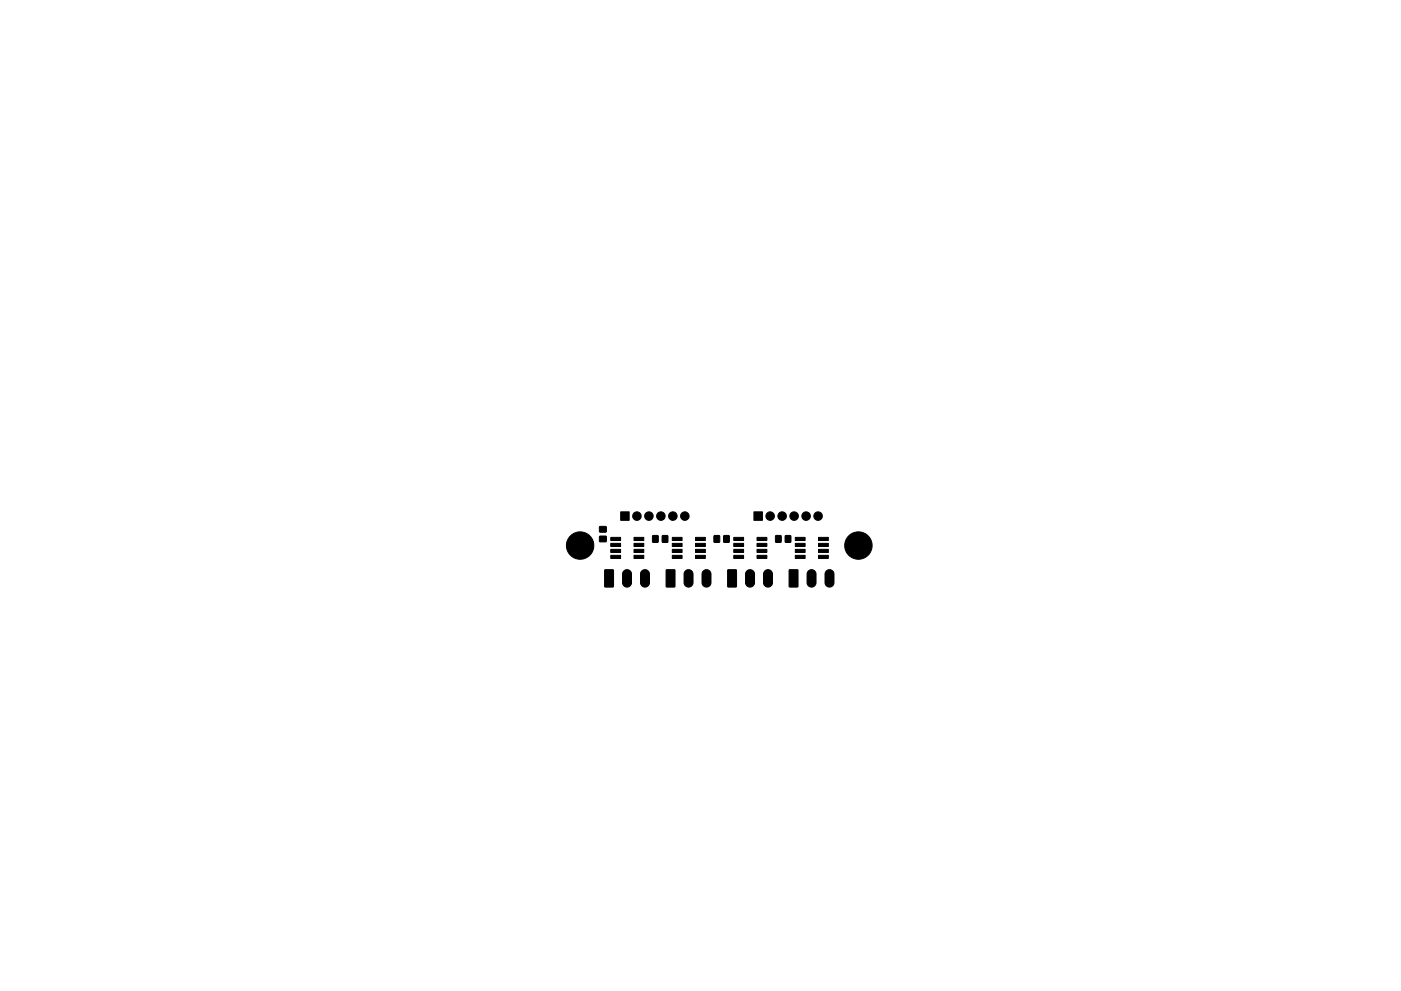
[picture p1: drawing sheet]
<svg xmlns="http://www.w3.org/2000/svg" width="297mm" height="210mm" viewBox="0 0 297 210" stroke-linecap="round" stroke-linejoin="round" font-family="sans-serif">
<g fill="#000" stroke="#000" stroke-width=".21">
<path d="M127.1 113.8h1.4v1.1h-1.3zM127.1 111.7h1.4v1.1l-1.3 .1zM129.5 117.8h2.1v.7h-2.1zM129.5 116.6h2.1v.6h-2.1zM129.5 115.3h2.1v.6h-2.1zM129.5 114h2.1v.7h-2.1zM131.6 108.6h1.8v1.8h-1.8zM134.4 117.8h2.1v.7h-2.1zM134.4 116.6h2.1v.6h-2.1zM134.4 115.3h2.1v.6h-2.1zM134.4 114h2.1v.7h-2.1zM138.4 113.7h1.1v1.4l-1.1-.1z"/>
<path d="M140.4 113.7h1.2l-.1 1.4-1.1-.1zM142.5 117.8h2.1v.7h-2.1zM142.5 116.6h2.1v.6h-2.1zM142.5 115.3h2.1v.6h-2.1zM142.5 114h2.1v.7h-2.1zM147.5 117.8h2v.7h-2zM147.5 116.6h2v.6h-2zM147.5 115.3h2v.6h-2zM147.5 114h2v.7h-2zM151.4 113.7h1.2l-.1 1.4-1.1-.1zM153.5 113.7h1.1v1.4l-1.2-.1zM155.6 117.8h2.1v.7h-2.1z"/>
<path d="M155.6 116.6h2.1v.6h-2.1zM155.6 115.3h2.1v.6h-2.1zM155.6 114h2.1v.7h-2.1zM159.8 108.6h1.9v1.8h-1.9zM160.5 117.8h2.1v.7h-2.1zM160.5 116.6h2.1v.6h-2.1zM160.5 115.3h2.1v.6h-2.1zM160.5 114h2.1v.7h-2.1zM164.5 113.7h1.1v1.4l-1.2-.1zM166.5 113.7h1.2l-.1 1.4-1.1-.1zM168.6 117.8h2.1v.7h-2.1zM168.6 116.6h2.1v.6h-2.1z"/>
<path d="M168.6 115.3h2.1v.6h-2.1zM168.6 114h2.1v.7h-2.1zM173.5 117.8h2.1v.7h-2.1zM173.5 116.6h2.1v.6h-2.1zM173.5 115.3h2.1v.6h-2.1zM173.5 114h2.1v.7h-2.1zM128.2 120.9l1.9 .1-.1 3.5h-1.8zM132.3 121.1a.95 .95 0 0 1 1-.2 .95 .95 0 0 1 .6 .9v1.9a.95 .95 0 0 1-1 .9 .95 .95 0 0 1-.9-.9v-2.1zM136.1 121.1a.95 .95 0 0 1 1-.2 .95 .95 0 0 1 .6 .9v1.9a.95 .95 0 0 1-.9 .9 .95 .95 0 0 1-1-.9v-2.1zM141.3 120.9l1.8 .1-.1 3.5h-1.8zM145.3 121.1a.95 .95 0 0 1 1-.2 .95 .95 0 0 1 .6 .9v1.9a.95 .95 0 0 1-.9 .9 .95 .95 0 0 1-1-.9v-2.1zM149.1 121.1a.95 .95 0 0 1 1-.2 .95 .95 0 0 1 .6 .9v1.9a.95 .95 0 0 1-.9 .9 .95 .95 0 0 1-1-.9l.1-2.1z"/>
<path d="M154.3 120.9l1.8 .1v3.5h-1.8zM158.3 121.1a.95 .95 0 0 1 1.1-.2 .95 .95 0 0 1 .6 .9v1.9a.95 .95 0 0 1-1 .9 .95 .95 0 0 1-.9-.9v-2.1zM162.2 121.1a.95 .95 0 0 1 1-.2 .95 .95 0 0 1 .6 .9v1.9a.95 .95 0 0 1-1 .9 .95 .95 0 0 1-.9-.9v-2.1zM167.4 120.9l1.8 .1-.1 3.5h-1.8zM171.4 121.1a.95 .95 0 0 1 1-.2 .95 .95 0 0 1 .6 .9v1.9a.95 .95 0 0 1-.9 .9 .95 .95 0 0 1-1-.9v-2.1zM175.2 121.1a.95 .95 0 0 1 1-.2 .95 .95 0 0 1 .6 .9v1.9a.95 .95 0 0 1-.9 .9 .95 .95 0 0 1-1-.9v-2.1z"/>
<circle cx="123" cy="115.7" r="2.91"/>
<circle cx="135" cy="109.5" r=".9"/>
<circle cx="137.6" cy="109.5" r=".9"/>
<circle cx="140.1" cy="109.5" r=".9"/>
<circle cx="142.7" cy="109.5" r=".9"/>
<circle cx="145.2" cy="109.5" r=".9"/>
<circle cx="163.3" cy="109.5" r=".9"/>
<circle cx="165.8" cy="109.5" r=".9"/>
<circle cx="168.4" cy="109.5" r=".9"/>
<circle cx="170.9" cy="109.5" r=".9"/>
<circle cx="173.4" cy="109.5" r=".9"/>
<circle cx="182" cy="115.7" r="2.92"/>
</g>
</svg>
